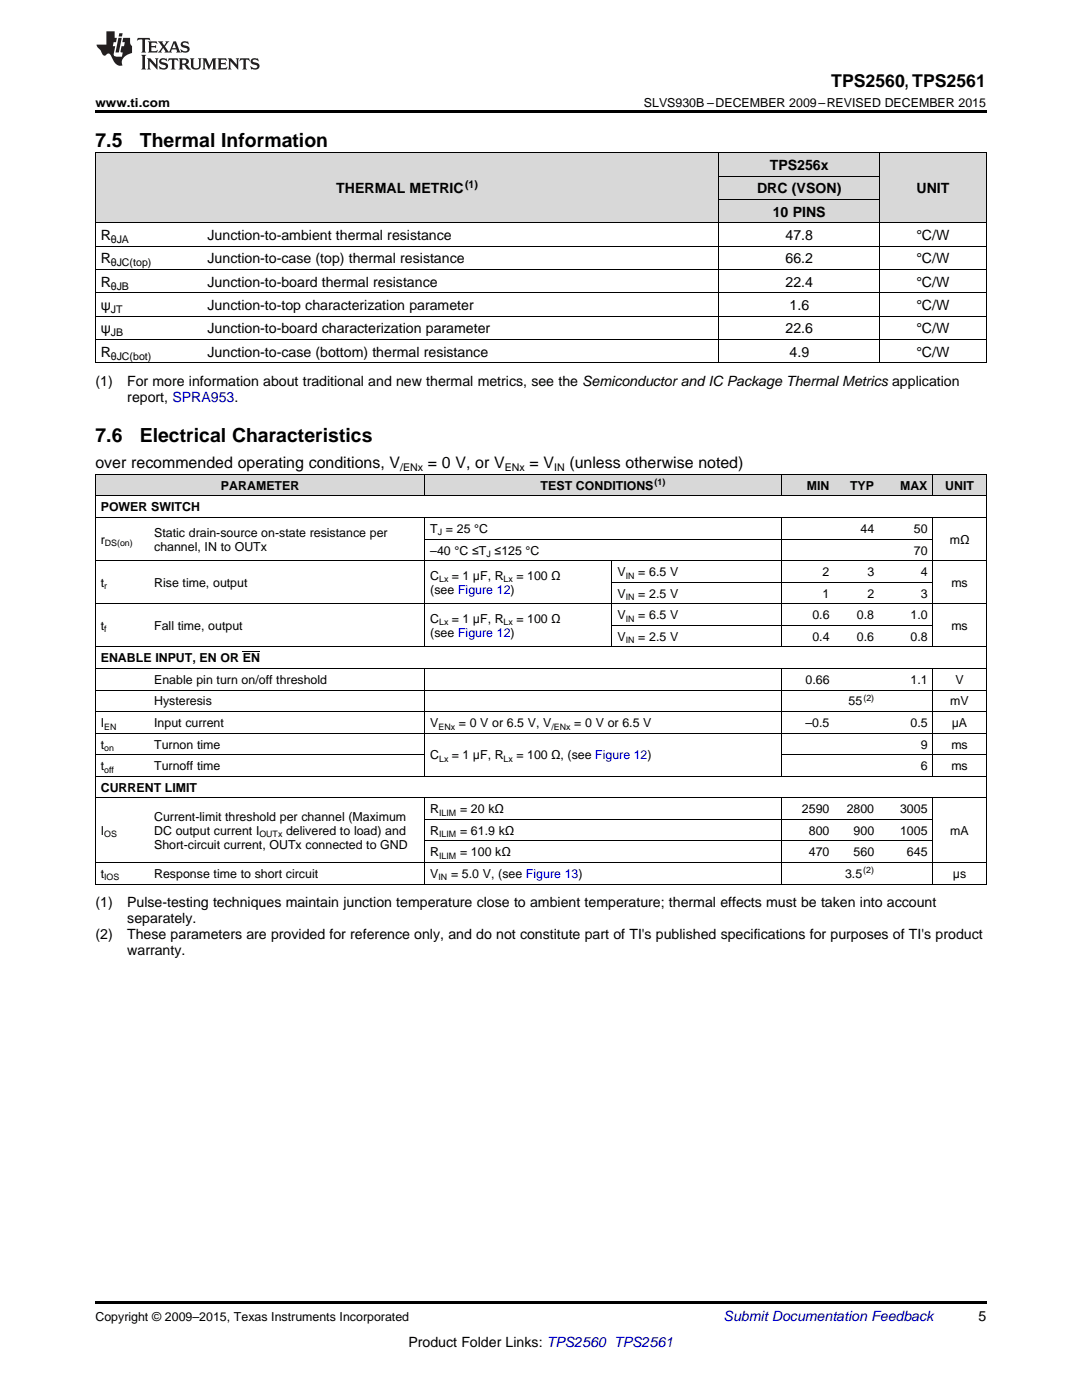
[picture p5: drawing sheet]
<svg xmlns="http://www.w3.org/2000/svg" width="216mm" height="279mm" viewBox="0 0 216 279" stroke-linecap="round" stroke-linejoin="round" font-family="sans-serif">
<defs><g id="words">
<g font-size="3.9">
<text x="19" y="29.3">7.5</text>
<text x="27.9" y="29.3">Thermal Information</text>
<text x="19" y="88.3">7.6</text>
<text x="27.9" y="88.3">Electrical Characteristics</text>
</g>
<text font-size="3.5" x="165.9" y="17.3">TPS2560, TPS2561</text>
<g font-size="3.2">
<text x="19" y="93.5">over recommended operating conditions, V</text>
<text x="85.4" y="93.5">= 0 V, or V</text>
<text x="105.7" y="93.5">= V</text>
<text x="113.6" y="93.5">(unless otherwise noted)</text>
</g>
<g font-size="2.8">
<text x="153.6" y="33.9">TPS256x</text>
<text x="67.1" y="38.6">THERMAL METRIC</text>
<text x="151.1" y="38.6">DRC (VSON)</text>
<text x="182.9" y="38.6">UNIT</text>
<text x="20.1" y="47.9">R</text>
<text x="41.4" y="47.9">Junction-to-ambient thermal resistance</text>
<text x="154.2" y="43.3">10 PINS</text>
<text x="156.7" y="47.9">47.8</text>
<text x="182.8" y="47.9">°C/W</text>
<text x="20.1" y="52.6">R</text>
<text x="41.4" y="52.6">Junction-to-case (top) thermal resistance</text>
<text x="156.7" y="52.6">66.2</text>
<text x="182.8" y="52.6">°C/W</text>
<text x="20.1" y="57.2">R</text>
<text x="41.4" y="57.2">Junction-to-board thermal resistance</text>
<text x="156.7" y="57.2">22.4</text>
<text x="182.8" y="57.2">°C/W</text>
<text x="20.1" y="61.9">ψ</text>
<text x="41.4" y="61.9">Junction-to-top characterization parameter</text>
<text x="157.6" y="61.9">1.6</text>
<text x="182.8" y="61.9">°C/W</text>
<text x="20.1" y="66.5">ψ</text>
<text x="20.1" y="71.2">R</text>
<text x="41.4" y="66.5">Junction-to-board characterization parameter</text>
<text x="41.4" y="71.2">Junction-to-case (bottom) thermal resistance</text>
<text x="156.7" y="66.5">22.6</text>
<text x="157.6" y="71.2">4.9</text>
<text x="182.8" y="66.5">°C/W</text>
<text x="182.8" y="71.2">°C/W</text>
<text x="19" y="77">(1)</text>
<text x="25.4" y="77">For more information about traditional and new thermal metrics, see the Semiconductor and IC Package Thermal Metrics application</text>
<text x="25.4" y="80.2">report, SPRA953.</text>
<text x="19" y="181.1">(1)</text>
<text x="25.4" y="181.1">Pulse-testing techniques maintain junction temperature close to ambient temperature; thermal effects must be taken into account</text>
<text x="25.4" y="184.3">separately.</text>
<text x="19" y="187.4">(2)</text>
<text x="25.4" y="187.4">These parameters are provided for reference only, and do not constitute part of TI's published specifications for purposes of TI's product</text>
<text x="25.4" y="190.6">warranty.</text>
<text x="195.3" y="263.6">5</text>
<text x="81.5" y="268.9">Product Folder Links: TPS2560 TPS2561</text>
</g>
<text font-size="2.8" fill="#0000c8" x="144.4" y="263.6">Submit Documentation Feedback</text>
<g font-size="2.5">
<text x="19" y="21.4">www.ti.com</text>
<text x="128.5" y="21.4">SLVS930B –DECEMBER 2009–REVISED DECEMBER 2015</text>
<text x="44.1" y="97.8">PARAMETER</text>
<text x="107.9" y="97.8">TEST CONDITIONS</text>
<text x="161" y="97.8">MIN</text>
<text x="169.6" y="97.8">TYP</text>
<text x="179.6" y="97.8">MAX</text>
<text x="188.6" y="97.8">UNIT</text>
<text x="20.1" y="102.1">POWER SWITCH</text>
<text x="30.8" y="107.1">Static drain-source on-state resistance per</text>
<text x="85.9" y="106.4">T = 25 °C</text>
<text x="171.7" y="106.4">44</text>
<text x="182.4" y="106.4">50</text>
<text x="20.1" y="108.5">r</text>
<text x="30.8" y="109.9">channel, IN to OUTx</text>
<text x="85.9" y="110.7">–40 °C ≤T ≤125 °C</text>
<text x="182.4" y="110.7">70</text>
<text x="189.5" y="108.5">mΩ</text>
<text x="20.1" y="117.1">t</text>
<text x="30.8" y="117.1">Rise time, output</text>
<text x="85.9" y="115.7">C</text>
<text x="85.9" y="118.5">(see Figure 12)</text>
<text x="90.2" y="115.7">= 1 μF, R</text>
<text x="103" y="115.7">= 100 Ω</text>
<text x="123.2" y="115">V</text>
<text x="123.2" y="119.3">V</text>
<text x="127.4" y="115">= 6.5 V</text>
<text x="127.4" y="119.3">= 2.5 V</text>
<text x="164.1" y="115">2</text>
<text x="164.1" y="119.3">1</text>
<text x="173.1" y="115">3</text>
<text x="173.1" y="119.3">2</text>
<text x="183.7" y="115">4</text>
<text x="183.7" y="119.3">3</text>
<text x="189.8" y="117.1">ms</text>
<text x="20.1" y="125.7">t</text>
<text x="30.8" y="125.7">Fall time, output</text>
<text x="85.9" y="124.3">C</text>
<text x="90.2" y="124.3">= 1 μF, R</text>
<text x="103" y="124.3">= 100 Ω</text>
<text x="123.2" y="123.6">V</text>
<text x="127.4" y="123.6">= 6.5 V</text>
<text x="162.1" y="123.6">0.6</text>
<text x="171" y="123.6">0.8</text>
<text x="181.7" y="123.6">1.0</text>
<text x="189.8" y="125.7">ms</text>
<text x="85.9" y="127.1">(see Figure 12)</text>
<text x="123.2" y="127.9">V</text>
<text x="127.4" y="127.9">= 2.5 V</text>
<text x="162.1" y="127.9">0.4</text>
<text x="171" y="127.9">0.6</text>
<text x="181.7" y="127.9">0.8</text>
<text x="20.1" y="132.2">ENABLE INPUT, EN OR EN</text>
<text x="30.8" y="136.5">Enable pin turn on/off threshold</text>
<text x="160.7" y="136.5">0.66</text>
<text x="181.7" y="136.5">1.1</text>
<text x="190.6" y="136.5">V</text>
<text x="30.8" y="140.8">Hysteresis</text>
<text x="169.3" y="140.8">55</text>
<text x="189.6" y="140.8">mV</text>
<text x="20.1" y="145.1">I</text>
<text x="20.1" y="149.4">t</text>
<text x="30.8" y="145.1">Input current</text>
<text x="30.8" y="149.4">Turnon time</text>
<text x="85.9" y="145.1">V</text>
<text x="91.5" y="145.1">= 0 V or 6.5 V, V</text>
<text x="114.6" y="145.1">= 0 V or 6.5 V</text>
<text x="160.7" y="145.1">–0.5</text>
<text x="181.7" y="145.1">0.5</text>
<text x="183.7" y="149.4">9</text>
<text x="189.8" y="149.4">ms</text>
<text x="189.9" y="145.1">μA</text>
<text x="20.1" y="153.7">t</text>
<text x="30.8" y="153.7">Turnoff time</text>
<text x="85.9" y="151.6">C</text>
<text x="90.2" y="151.6">= 1 μF, R</text>
<text x="103" y="151.6">= 100 Ω, (see Figure 12)</text>
<text x="183.7" y="153.7">6</text>
<text x="189.8" y="153.7">ms</text>
<text x="20.1" y="158">CURRENT LIMIT</text>
<text x="20.1" y="166.6">I</text>
<text x="30.8" y="163.8">Current-limit threshold per channel (Maximum</text>
<text x="30.8" y="166.6">DC output current I</text>
<text x="57.1" y="166.6">delivered to load) and</text>
<text x="85.9" y="162.3">R</text>
<text x="85.9" y="166.6">R</text>
<text x="91.8" y="162.3">= 20 kΩ</text>
<text x="91.8" y="166.6">= 61.9 kΩ</text>
<text x="160" y="162.3">2590</text>
<text x="161.4" y="166.6">800</text>
<text x="168.9" y="162.3">2800</text>
<text x="170.3" y="166.6">900</text>
<text x="179.6" y="162.3">3005</text>
<text x="179.6" y="166.6">1005</text>
<text x="189.6" y="166.6">mA</text>
<text x="30.8" y="169.4">Short-circuit current, OUTx connected to GND</text>
<text x="85.9" y="170.9">R</text>
<text x="91.8" y="170.9">= 100 kΩ</text>
<text x="161.4" y="170.9">470</text>
<text x="170.3" y="170.9">560</text>
<text x="181" y="170.9">645</text>
<text x="20.1" y="175.2">t</text>
<text x="30.8" y="175.2">Response time to short circuit</text>
<text x="85.9" y="175.2">V</text>
<text x="90" y="175.2">= 5.0 V, (see Figure 13)</text>
<text x="168.6" y="175.2">3.5</text>
<text x="190.1" y="175.2">μs</text>
<text x="19" y="263.6">Copyright © 2009–2015, Texas Instruments Incorporated</text>
</g>
<g font-size="2.1">
<text x="92.8" y="37.5">(1)</text>
<text x="22.1" y="48.5">θJA</text>
<text x="22.1" y="53.1">θJC(top)</text>
<text x="22.1" y="57.8">θJB</text>
<text x="22.1" y="62.4">JT</text>
<text x="22.1" y="67.1">JB</text>
<text x="22.1" y="71.8">θJC(bot)</text>
<text x="79.8" y="94.1">/ENx</text>
<text x="100.7" y="94.1">ENx</text>
<text x="110.6" y="94.1">IN</text>
</g>
<g font-size="1.8">
<text x="130.6" y="96.8">(1)</text>
<text x="87.3" y="106.9">J</text>
<text x="20.9" y="109">DS(on)</text>
<text x="97" y="111.2">J</text>
<text x="20.8" y="117.6">r</text>
<text x="87.6" y="116.2">Lx</text>
<text x="100.5" y="116.2">Lx</text>
<text x="124.8" y="115.5">IN</text>
<text x="124.8" y="119.8">IN</text>
<text x="87.6" y="124.8">Lx</text>
<text x="100.5" y="124.8">Lx</text>
<text x="124.8" y="124.1">IN</text>
<text x="20.8" y="126.2">f</text>
<text x="124.8" y="128.4">IN</text>
<text x="172.3" y="139.8">(2)</text>
<text x="20.8" y="145.6">EN</text>
<text x="20.8" y="149.9">on</text>
<text x="87.5" y="145.6">ENx</text>
<text x="110" y="145.6">/ENx</text>
<text x="20.8" y="154.2">off</text>
<text x="87.6" y="152">Lx</text>
<text x="100.5" y="152">Lx</text>
<text x="20.8" y="167.1">OS</text>
<text x="51.8" y="167.1">OUTx</text>
<text x="87.6" y="162.8">ILIM</text>
<text x="87.6" y="167.1">ILIM</text>
<text x="87.6" y="171.4">ILIM</text>
<text x="20.8" y="175.7">IOS</text>
<text x="87.5" y="175.7">IN</text>
<text x="172.3" y="174.2">(2)</text>
</g>
</g></defs>
<g fill="#d8d8d8">
<path d="M19 94.7h10.7v4.3h-10.7z"/>
<path d="M29.7 94.7h55.1v4.3h-55.1z"/>
<path d="M84.8 94.7h37.4v4.3h-37.4z"/>
<path d="M122.2 94.7h1.7v4.3h-1.7z"/>
<path d="M123.9 94.7h19.6v4.3h-19.6z"/>
<path d="M143.5 94.7h12.4v4.3h-12.4z"/>
<path d="M155.9 94.7h10.7v4.3h-10.7z"/>
<path d="M166.6 94.7h8.9v4.3h-8.9z"/>
<path d="M175.5 94.7h10.7v4.3h-10.7z"/>
<path d="M186.2 94.7h10.6v4.3h-10.6z"/>
<path d="M19 30.6h21.4v13.9h-21.4z"/>
<path d="M40.4 30.6h103.1v13.9h-103.1z"/>
<path d="M175.5 30.6h21.3v13.9h-21.3z"/>
<path d="M143.5 39.9h32v4.6h-32z"/>
<path d="M143.5 35.2h32v4.7h-32z"/>
<path d="M143.5 30.6h32v4.6h-32z"/>
</g>
<path d="M19 22h177.8v.5h-177.8zM19 72.4l.2 .1zM143.4 72.4l.1 .1zM175.4 72.4l.1 .1zM196.7 72.4l.1 .1zM19 259.7h177.8v.5h-177.8z" fill="#000"/>
<g fill="none" stroke="#000" stroke-width=".2">
<path d="M19 30.5h177.8M19.1 30.5v42M143.5 30.5v42M143.5 39.8h32M143.5 35.2h32M175.5 30.5v42M196.8 30.5v42M19 58.4h177.8M19 53.8h177.8M19 49.1h177.8M19 44.5h177.8M19 72.4h177.8"/>
<path d="M19 67.8h177.8M19 63.1h177.8M19 94.7h177.8v81.8M19 99h177.8M19.1 94.7v81.8M84.8 94.7v4.3M155.9 94.7v4.3M186.1 94.7v4.3M19 111.9h177.8M19 103.3h177.8M84.8 103.3v25.9M84.8 107.6h101.4"/>
<path d="M122.1 111.9v17.3M122.2 116.2h64M155.9 103.3v25.9M186.1 103.3v25.9M19 137.7h177.8M19 133.4h177.8M19 129.1h177.8M19 120.5h177.8M84.8 133.4v21.6M122.2 124.8h64M155.9 133.4v21.6M186.1 133.4v21.6"/>
<path d="M19 159.2h177.8M19 154.9h177.8M19 150.6h65.8M19 146.3h177.8M19 142h177.8M84.8 159.2v17.3M155.9 159.2v17.3M155.9 150.6h40.9M186.1 159.2v17.3M19 176.4h177.8M19 172.1h177.8M84.8 167.8h101.4"/>
<path d="M84.8 163.5h101.4"/>
</g>
<g fill="#231f20">
<path d="M27.5 7.6l-.1 .5 .4-.2h.6v.1v2.1l-.2 .4h1l-.3-.4v-2.1l.1-.1h.5l.5 .2-.2-.5zM29.5 8.3l.2 .3v1.5l-.2 .4h1.8l.2-.6a1.04 1.04 0 0 1-1.3 .2v-.7h.6l.3 .2v-.6l-.3 .2h-.6v-.6l.8-.1 .4 .3-.2-.5zM31.5 8.3l.9 1.1-.9 1.1h.8l-.2-.2 .5-.7 .4 .7-.2 .2h1.5l-.1-.2 .1-.4h.9l.1 .4-.2 .2h1l-.3-.3-.7-1.9h-.5l-.9 2-.8-1 .9-1h-.8l.1 .3-.3 .5-.4-.6 .2-.2zM34.7 8.6l.4 1h-.7zM36.3 8.4a.63 .63 0 0 0-.2 .7 .63 .63 0 0 0 .6 .4l.6 .2 .1 .2a.75 .75 0 0 1-.7 .4 .75 .75 0 0 1-.6-.5l.1 .7 .1-.1a1.11 1.11 0 0 0 1.5-.6 1.13 1.13 0 0 0-1.2-.8l-.1-.4a1.04 1.04 0 0 1 1.2 .2l-.2-.5-.1 .1-.5-.2zM28.2 10.9l.2 .4v2.2l-.2 .4h1l-.3-.4v-2.2l.3-.4zM29.3 11.6l.3 .4v1.5l-.3 .4h.8l-.2-.4v-1.3l1.5 1.7v-1.9l.2-.4h-.7l.2 .4v.9l-1.1-1.3zM32 11.8a.62 .62 0 0 0-.2 .7 .62 .62 0 0 0 .6 .4l.6 .1 .1 .3a.76 .76 0 0 1-.7 .3 .76 .76 0 0 1-.6-.4l.1 .7 .1-.1a1.11 1.11 0 0 0 1.5-.6 1.13 1.13 0 0 0-1.2-.8l-.1-.4a1.04 1.04 0 0 1 1.2 .2l-.2-.6-.1 .1-.5-.1zM33.7 11.6l-.2 .6a.61 .61 0 0 1 .8-.3v1.6l-.2 .4h.9l-.2-.4v-1.6a.63 .63 0 0 1 .8 .3l-.2-.6zM35.6 11.6l.3 .4v1.5l-.3 .4h1l-.2-.2v-.8l.5 .2a.76 .76 0 0 0 1.2 .7l-1-1a.58 .58 0 0 0 .6-.5 .58 .58 0 0 0-.5-.6zM36.4 11.9h.1a.45 .45 0 0 1 .5 .1 .45 .45 0 0 1 .1 .5l-.7 .2zM37.9 11.6l.2 .2a2.17 2.17 0 0 0 .3 1.9 .99 .99 0 0 0 1.6-.6v-1.1l.2-.4h-.7l.2 .2a1.92 1.92 0 0 1-.2 1.8 .6 .6 0 0 1-.9-.5v-1.1l.2-.4zM40.4 11.6l.2 .4v1.5l-.2 .4h.7l-.2-.4v-1.4l.8 1.8 .8-1.8v1.4l-.2 .4h.9l-.2-.4v-1.5l.2-.4h-.8l-.6 1.5-.6-1.5zM43.4 11.6l.2 .4v1.5l-.2 .4h1.8l.2-.6a1.04 1.04 0 0 1-1.3 .1v-.6h.5l.4 .2v-.6l-.4 .2h-.5v-.7h.8l.3 .3-.1-.6zM45.5 11.6l.2 .4v1.5l-.2 .4h.7l-.2-.4v-1.3l1.5 1.7v-1.9l.2-.4h-.7l.2 .4v.9l-1.1-1.3zM47.9 11.6l-.1 .6a.61 .61 0 0 1 .8-.3v1.6l-.3 .4h1l-.3-.4 .1-1.6a.63 .63 0 0 1 .7 .3l-.1-.6zM50.2 11.8a.62 .62 0 0 0-.2 .7 .62 .62 0 0 0 .6 .4l.6 .1 .2 .3a.76 .76 0 0 1-.8 .3 .76 .76 0 0 1-.6-.4l.1 .7 .2-.1a1.11 1.11 0 0 0 1.5-.6 1.13 1.13 0 0 0-1.3-.8l-.1-.4a1.04 1.04 0 0 1 1.2 .2l-.1-.6-.2 .1-.5-.1z"/>
<path d="M21.2 6.3v2.6h-1.9l.1 .4 .7 .9a.91 .91 0 0 0 1 .8 .56 .56 0 0 1 .5-.3 .56 .56 0 0 1 .5 .3l.4 .8a1.53 1.53 0 0 0 1.9 1.2 1.54 1.54 0 0 1 1-2.1l.9-.3v-1.4a1.52 1.52 0 0 1-.3-1.6h-1.4l-.2 .8h.5l-.2 .8h-.4l-.2 1v.2l.4 .1-.2 .8a1.93 1.93 0 0 1-1.6-.3l.3-1.8h-.5l.2-.8h.4l.2-.8h-.4v-1.3zM23.6 7.6l-.6 2.9h.7l.6-2.9zM23.8 6.6l-.1 .7h.6l.2-.7z"/>
</g>
<path d="M48.4 130h3.5" fill="none" stroke="#000" stroke-width=".2"/>
<use href="#words"/>
</svg>
